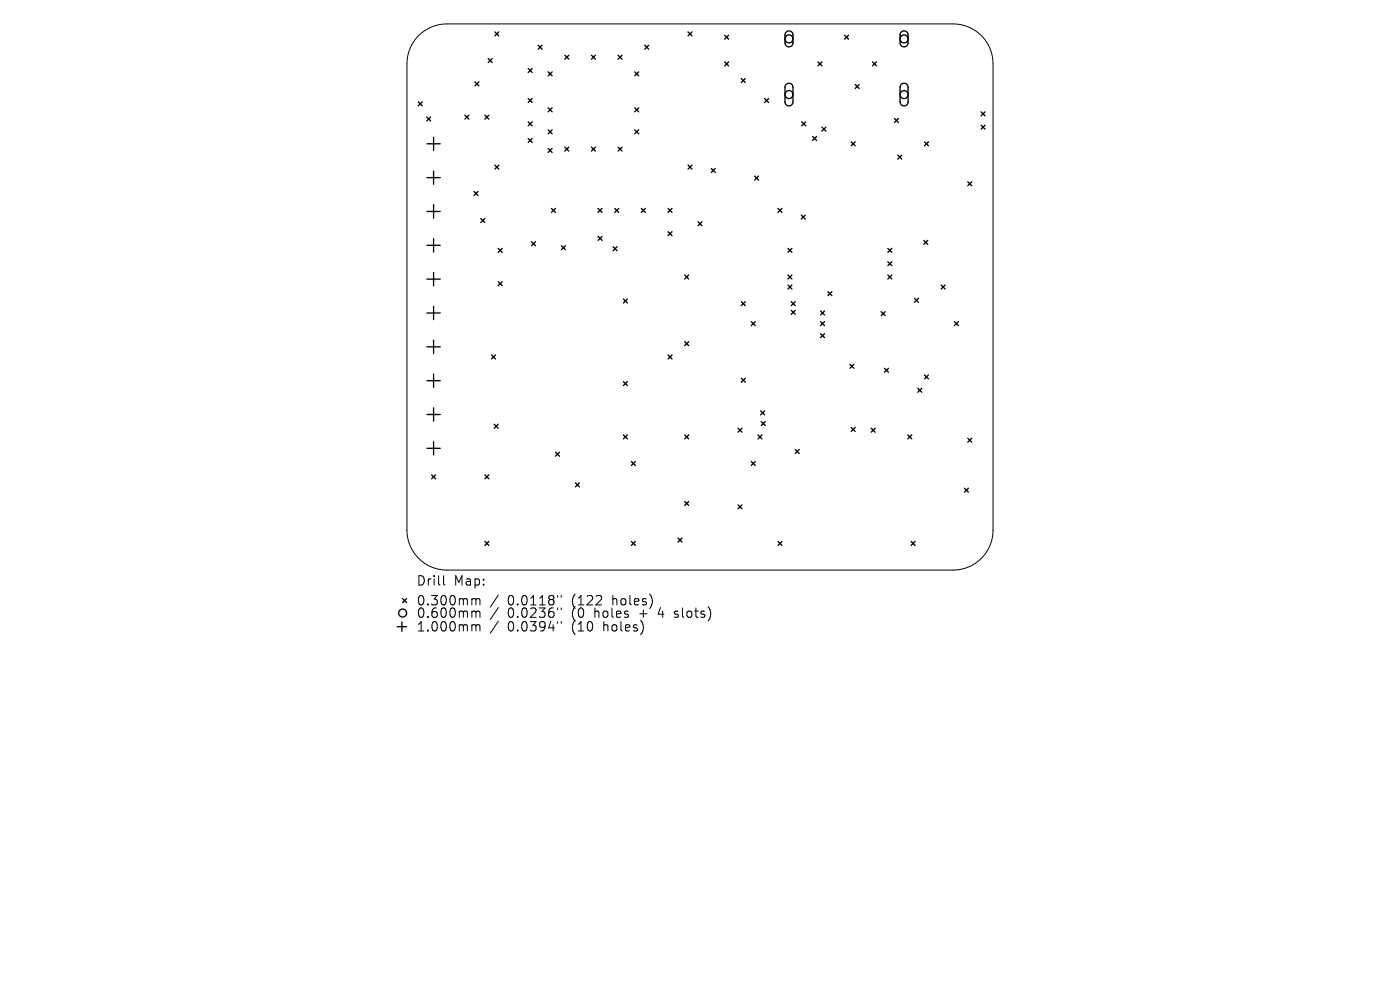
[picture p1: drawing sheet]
<svg xmlns="http://www.w3.org/2000/svg" width="297mm" height="210mm" viewBox="0 0 297 210" stroke-linecap="round" stroke-linejoin="round" font-family="sans-serif">
<defs><g id="words">
<g font-size="2.8">
<text x="88.3" y="124.5">Drill</text>
<text x="96.3" y="124.5">Map:</text>
<text x="88.3" y="128.7">0.300mm</text>
<text x="88.3" y="131.3">0.600mm</text>
<text x="107.7" y="128.7">0.0118&quot;</text>
<text x="107.7" y="131.3">0.0236&quot;</text>
<text x="121.4" y="128.7">(122</text>
<text x="121.4" y="131.3">(0</text>
<text x="126.4" y="131.3">holes</text>
<text x="130.2" y="128.7">holes)</text>
<text x="136.1" y="131.3">+</text>
<text x="140.3" y="131.3">4</text>
<text x="143.9" y="131.3">slots)</text>
<text x="88.3" y="134.2">1.000mm</text>
<text x="107.7" y="134.2">0.0394&quot;</text>
<text x="121.4" y="134.2">(10</text>
<text x="128.3" y="134.2">holes)</text>
</g>
</g></defs>
<g fill="none" stroke="#000" stroke-width=".21">
<path d="M88.8 7.6a8.5 8.5 0 0 1 6-2.5h107.4a8.5 8.5 0 0 1 8.5 8.4v99a8.5 8.5 0 0 1-8.5 8.4h-107.4a8.5 8.5 0 0 1-8.5-8.4v-99a8.5 8.5 0 0 1 2.5-5.9zM94.1 122.1v1.7l.3 .3M100.4 127l.5 .1 .1 .2M100.4 129.6l.5 .1 .1 .2M100.4 132.5l.5 .1 .1 .2M101 127.3l.2-.3 .5 .1 .1 1.2M101 127.3v1M101 129.9v1.1M101 132.8v1.1M101 129.9l.2-.3 .5 .1 .1 1.3M101 132.8l.2-.3 .5 .1 .1 1.3M105.7 126.2l-1.7 2.6"/>
<path d="M105.7 128.9l-1.7 2.5M105.7 131.8l-1.7 2.5M118.3 126.3v.4M118.3 129v.3M118.3 131.9v.3M119.1 126.3v.4M119.1 129v.3M119.1 131.9v.3M143.1 130.9l.1 .1M143.2 129.7v.5"/>
</g>
<g fill="none" stroke="#000" stroke-width=".28">
<path d="M100.7 17.4l.9 .8M101.6 17.4l-.9 .8M103.6 12.4l.8 .9M104.4 12.4l-.8 .9M105 6.8l.8 .8M105.8 6.8l-.8 .8M112 14.5l.9 .9M112.9 14.5l-.9 .9M114.2 9.6l.8 .8M115 9.6l-.8 .8M116.3 15.2l.8 .9M117.1 15.2l-.8 .9"/>
<path d="M119.8 11.7l.9 .9M120.7 11.7l-.9 .9M125.5 11.7l.8 .9M126.3 11.7l-.8 .9M131.1 11.7l.9 .9M132 11.7l-.9 .9M134.7 15.2l.8 .9M135.5 15.2l-.8 .9M136.8 9.6l.8 .8M137.6 9.6l-.8 .8M146 6.8l.8 .8M146.8 6.8l-.8 .8"/>
<path d="M153.7 7.5l.9 .8M153.7 13.1l.9 .9M154.6 7.5l-.9 .8M154.6 13.1l-.9 .9M157.3 16.7l.8 .8M158.1 16.7l-.8 .8M166.8 6.8a.85 .85 0 0 1 .9-.2 .85 .85 0 0 1 .5 .8v1.7a.85 .85 0 0 1-.8 .8 .85 .85 0 0 1-.9-.8v-1.8zM166.8 17.9a.85 .85 0 0 1 .9-.2 .85 .85 0 0 1 .5 .8v3.1a.85 .85 0 0 1-.8 .9 .85 .85 0 0 1-.9-.9v-3.2zM173.5 13.1l.9 .9M174.4 13.1l-.9 .9M179.2 7.5l.8 .8M180 7.5l-.8 .8"/>
<path d="M181.4 17.9l.9 .9M182.3 17.9l-.9 .9M185.1 13.1l.8 .9M185.9 13.1l-.8 .9M191.2 6.8a.85 .85 0 0 1 .9-.2 .85 .85 0 0 1 .5 .8v1.7a.85 .85 0 0 1-.8 .8 .85 .85 0 0 1-.9-.8v-1.8zM191.2 17.9a.85 .85 0 0 1 .9-.2 .85 .85 0 0 1 .5 .8v3.1a.85 .85 0 0 1-.8 .9 .85 .85 0 0 1-.9-.9v-3.2zM88.7 21.6l.9 .9M89.6 21.6l-.9 .9M90.5 24.8l.9 .9M90.6 30.5h2.8M90.6 37.7h2.8M91.4 24.8l-.9 .9"/>
<path d="M92 29.1v2.8M92 36.3v2.8M98.6 24.4l.9 .9M99.5 24.4l-.9 .9M102.9 24.4l.8 .9M103.7 24.4l-.8 .9M105 35l.8 .9M105.8 35l-.8 .9M112 20.9l.9 .8M112 25.8l.9 .9M112 29.4l.9 .8M112.9 20.9l-.9 .8"/>
<path d="M112.9 25.8l-.9 .9M112.9 29.4l-.9 .8M116.3 22.9l.8 .8M116.3 27.5l.8 .9M116.3 31.5l.8 .8M117.1 22.9l-.8 .8M117.1 27.5l-.8 .9M117.1 31.5l-.8 .8M119.8 31.2l.9 .9M120.7 31.2l-.9 .9M125.5 31.2l.8 .9M126.3 31.2l-.8 .9"/>
<path d="M131.1 31.2l.9 .9M132 31.2l-.9 .9M134.7 22.9l.8 .8M134.7 27.5l.8 .9M135.5 22.9l-.8 .8M135.5 27.5l-.8 .9M146 35l.8 .9M146.8 35l-.8 .9M150.9 35.7l.9 .9M151.8 35.7l-.9 .9M160.1 37.4l.8 .8M160.9 37.4l-.8 .8"/>
<path d="M162.2 20.9l.9 .8M163.1 20.9l-.9 .8M170.1 25.8l.8 .9M170.9 25.8l-.8 .9M172.4 28.9l.8 .9M173.2 28.9l-.8 .9M174.4 27l.8 .8M175.2 27l-.8 .8M180.6 30.1l.8 .8M181.4 30.1l-.8 .8M189.8 25.1l.8 .9M190.5 32.9l.8 .9"/>
<path d="M190.6 25.1l-.8 .9M191.3 32.9l-.8 .9M196.1 30.1l.9 .8M197 30.1l-.9 .8M205.3 38.6l.9 .8M206.2 38.6l-.9 .8M208.1 23.7l.9 .9M208.1 26.5l.9 .9M209 23.7l-.9 .9M209 26.5l-.9 .9M90.6 44.9h2.8M90.6 52h2.8"/>
<path d="M90.6 59.2h2.8M92 43.4v2.9M92 50.6v2.9M92 57.8v2.8M100.6 40.6l.8 .9M101.4 40.6l-.8 .9M102 46.4l.8 .8M102.8 46.4l-.8 .8M105.7 52.7l.8 .8M105.7 59.8l.8 .8M106.5 52.7l-.8 .8M106.5 59.8l-.8 .8"/>
<path d="M112.8 51.3l.8 .8M113.6 51.3l-.8 .8M117 44.2l.8 .9M117.8 44.2l-.8 .9M119.1 52.1l.9 .9M120 52.1l-.9 .9M126.9 44.2l.8 .9M126.9 50.1l.8 .9M127.7 44.2l-.8 .9M127.7 50.1l-.8 .9M130.1 52.3l.8 .9M130.4 44.2l.9 .9"/>
<path d="M130.9 52.3l-.8 .9M131.3 44.2l-.9 .9M136.1 44.2l.8 .9M136.9 44.2l-.8 .9M141.7 44.2l.9 .9M141.7 49.2l.9 .8M142.6 44.2l-.9 .9M142.6 49.2l-.9 .8M145.3 58.3l.8 .9M146.1 58.3l-.8 .9M148.1 47l.8 .9M148.9 47l-.8 .9"/>
<path d="M165 44.2l.9 .9M165.9 44.2l-.9 .9M167.2 52.7l.8 .8M167.2 58.3l.8 .9M168 52.7l-.8 .8M168 58.3l-.8 .9M170 45.6l.8 .9M170.8 45.6l-.8 .9M188.3 52.7l.9 .8M188.3 55.5l.9 .9M188.3 58.3l.9 .9M189.2 52.7l-.9 .8"/>
<path d="M189.2 55.5l-.9 .9M189.2 58.3l-.9 .9M196 51l.8 .8M196.8 51l-.8 .8M90.6 66.4h2.8M90.6 73.6h2.8M92 65v2.8M92 72.2v2.8M92 79.3v2.9M104.3 75.3l.8 .8M105.1 75.3l-.8 .8M132.3 63.4l.8 .9"/>
<path d="M133.1 63.4l-.8 .9M141.7 75.3l.9 .8M142.6 75.3l-.9 .8M145.3 72.5l.8 .8M146.1 72.5l-.8 .8M157.3 64l.8 .8M158.1 64l-.8 .8M159.4 68.2l.8 .9M160.2 68.2l-.8 .9M167.2 60.5l.8 .8M167.9 64l.8 .8M167.9 65.8l.8 .9"/>
<path d="M168 60.5l-.8 .8M168.7 64l-.8 .8M168.7 65.8l-.8 .9M174.1 66l.8 .8M174.1 68.2l.8 .9M174.1 70.8l.8 .8M174.9 66l-.8 .8M174.9 68.2l-.8 .9M174.9 70.8l-.8 .8M175.6 61.9l.9 .8M176.5 61.9l-.9 .8M180.3 77.3l.8 .8"/>
<path d="M181.1 77.3l-.8 .8M186.9 66.1l.9 .9M187.6 78.1l.9 .9M187.8 66.1l-.9 .9M188.5 78.1l-.9 .9M194 63.3l.8 .8M194.8 63.3l-.8 .8M196.1 79.5l.9 .9M197 79.5l-.9 .9M199.7 60.5l.8 .8M200.5 60.5l-.8 .8M202.5 68.2l.8 .9"/>
<path d="M203.3 68.2l-.8 .9M90.6 80.7h2.8M90.6 87.9h2.8M90.6 95.1h2.8M92 86.5v2.8M92 93.7v2.8M104.8 90l.9 .8M105.7 90l-.9 .8M117.8 95.9l.9 .9M118.7 95.9l-.9 .9M132.3 80.9l.8 .9M132.3 92.3l.8 .8"/>
<path d="M133.1 92.3l-.8 .8M133.1 80.9l-.8 .9M133.9 97.9l.9 .9M134.8 97.9l-.9 .9M145.3 92.3l.8 .8M146.1 92.3l-.8 .8M156.6 90.8l.8 .9M157.3 80.2l.8 .9M157.4 90.8l-.8 .9M158.1 80.2l-.8 .9M159.4 97.9l.8 .9M160.2 97.9l-.8 .9"/>
<path d="M160.8 92.3l.8 .8M161.4 87.2l.8 .8M161.5 89.4l.8 .9M161.6 92.3l-.8 .8M162.2 87.2l-.8 .8M162.3 89.4l-.8 .9M168.7 95.4l.9 .8M169.6 95.4l-.9 .8M180.6 90.7l.8 .8M181.4 90.7l-.8 .8M184.8 90.8l.9 .9M185.7 90.8l-.9 .9"/>
<path d="M192.6 92.3l.8 .8M193.4 92.3l-.8 .8M194.7 82.4l.9 .8M195.6 82.4l-.9 .8M205.3 93l.9 .8M206.2 93l-.9 .8M91.6 100.7l.8 .9M92.4 100.7l-.8 .9M102.9 100.7l.8 .9M102.9 114.9l.8 .8M103.7 100.7l-.8 .9M103.7 114.9l-.8 .8"/>
<path d="M122.1 102.4l.8 .9M122.9 102.4l-.8 .9M133.9 114.9l.9 .8M134.8 114.9l-.9 .8M143.8 114.2l.9 .8M144.7 114.2l-.9 .8M145.3 106.4l.8 .8M146.1 106.4l-.8 .8M156.6 107.1l.8 .8M157.4 107.1l-.8 .8M165 114.9l.9 .8M165.9 114.9l-.9 .8"/>
<path d="M193.3 114.9l.8 .8M194.1 114.9l-.8 .8M204.6 103.6l.8 .8M205.4 103.6l-.8 .8M84.3 132.9h2M85.3 131.9v2M85.4 127l.9 .8M86.3 127l-.9 .8"/>
<circle cx="167.4" cy="8.2" r=".85"/>
<circle cx="191.8" cy="8.2" r=".85"/>
<circle cx="167.4" cy="20.1" r=".85"/>
<circle cx="191.8" cy="20.1" r=".85"/>
<circle cx="85.4" cy="130" r=".85"/>
</g>
<use href="#words"/>
</svg>
